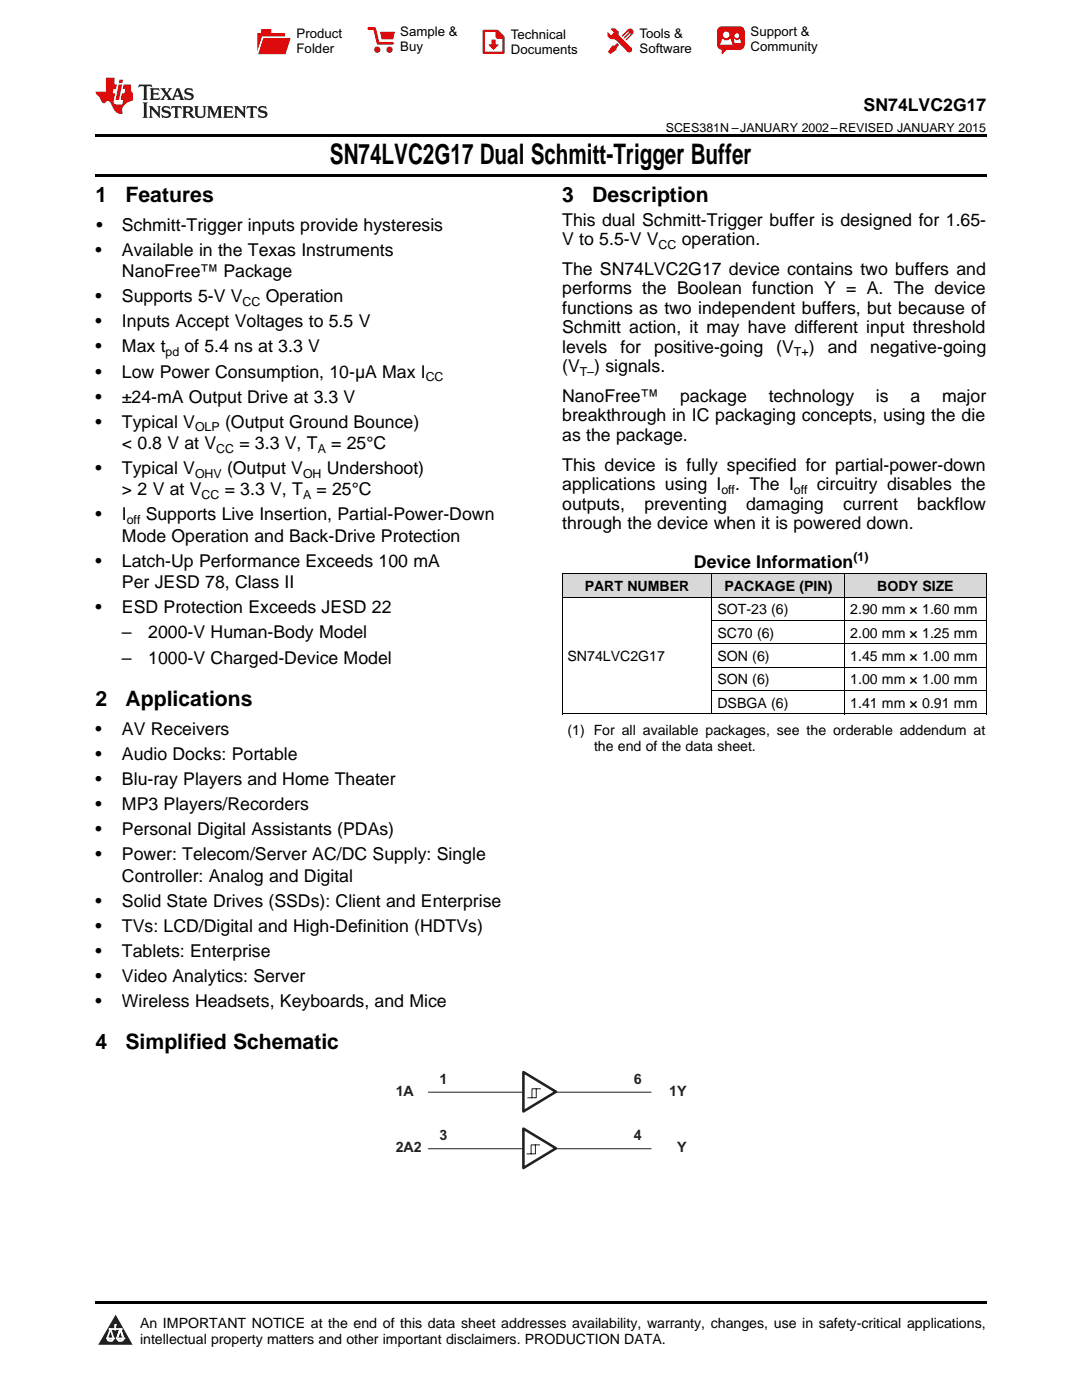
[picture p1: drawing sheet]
<svg xmlns="http://www.w3.org/2000/svg" width="216mm" height="279mm" viewBox="0 0 216 279" stroke-linecap="round" stroke-linejoin="round" font-family="sans-serif">
<defs><g id="words">
<text font-size="5.6" x="65.8" y="32.8">SN74LVC2G17 Dual Schmitt-Trigger Buffer</text>
<g font-size="4.2">
<text x="19" y="40.4">1</text>
<text x="25" y="40.4">Features</text>
<text x="112.2" y="40.4">3</text>
<text x="118.2" y="40.4">Description</text>
<text x="19" y="140.9">2</text>
<text x="25" y="140.9">Applications</text>
<text x="19" y="209.4">4</text>
<text x="25" y="209.4">Simplified Schematic</text>
</g>
<g font-size="3.5">
<text x="172.3" y="22.2">SN74LVC2G17</text>
<text x="19.2" y="46.1">•</text>
<text x="24.3" y="46.1">Schmitt-Trigger inputs provide hysteresis</text>
<text x="112.2" y="45">This dual Schmitt-Trigger buffer is designed for 1.65-</text>
<text x="19" y="51.1">•</text>
<text x="24.3" y="51.1">Available in the Texas Instruments</text>
<text x="112.2" y="48.9">V to 5.5-V V</text>
<text x="136" y="48.9">operation.</text>
<text x="24.3" y="55.3">NanoFree™ Package</text>
<text x="112.2" y="54.9">The SN74LVC2G17 device contains two buffers and</text>
<text x="112.2" y="58.7">performs the Boolean function Y = A. The device</text>
<text x="19" y="60.3">•</text>
<text x="19" y="65.3">•</text>
<text x="24.3" y="60.3">Supports 5-V V</text>
<text x="24.3" y="65.3">Inputs Accept Voltages to 5.5 V</text>
<text x="53" y="60.3">Operation</text>
<text x="112.2" y="62.6">functions as two independent buffers, but because of</text>
<text x="19" y="70.3">•</text>
<text x="24.3" y="70.3">Max t</text>
<text x="36.8" y="70.3">of 5.4 ns at 3.3 V</text>
<text x="112.2" y="66.5">Schmitt action, it may have different input threshold</text>
<text x="112.2" y="70.4">levels</text>
<text x="123.8" y="70.4">for</text>
<text x="130.5" y="70.4">positive-going</text>
<text x="154.9" y="70.4">(V</text>
<text x="161.4" y="70.4">)</text>
<text x="165.2" y="70.4">and</text>
<text x="173.7" y="70.4">negative-going</text>
<text x="19" y="75.4">•</text>
<text x="24.3" y="75.4">Low Power Consumption, 10-μA Max I</text>
<text x="112.2" y="74.3">(V</text>
<text x="118.6" y="74.3">) signals.</text>
<text x="19" y="80.4">•</text>
<text x="24.3" y="80.4">±24-mA Output Drive at 3.3 V</text>
<text x="112.2" y="80.2">NanoFree™</text>
<text x="135.7" y="80.2">package</text>
<text x="153.4" y="80.2">technology</text>
<text x="174.8" y="80.2">is</text>
<text x="181.7" y="80.2">a</text>
<text x="188" y="80.2">major</text>
<text x="19" y="85.4">•</text>
<text x="24.3" y="85.4">Typical V</text>
<text x="24.3" y="89.6">&lt; 0.8 V at V</text>
<text x="44.9" y="85.4">(Output Ground Bounce)</text>
<text x="47.8" y="89.6">= 3.3 V, T</text>
<text x="66.1" y="89.6">= 25°C</text>
<text x="112.2" y="84.1">breakthrough in IC packaging concepts, using the die</text>
<text x="112.2" y="88">as the package.</text>
<text x="19" y="94.6">•</text>
<text x="24.3" y="94.6">Typical V</text>
<text x="45.3" y="94.6">(Output V</text>
<text x="65.2" y="94.6">Undershoot)</text>
<text x="112.2" y="93.9">This device is fully specified for partial-power-down</text>
<text x="24.3" y="98.8">&gt; 2 V at V</text>
<text x="44.8" y="98.8">= 3.3 V, T</text>
<text x="63.1" y="98.8">= 25°C</text>
<text x="112.2" y="97.8">applications using I</text>
<text x="112.2" y="101.7">outputs,</text>
<text x="128.6" y="101.7">preventing</text>
<text x="146.7" y="97.8">. The I</text>
<text x="148.9" y="101.7">damaging</text>
<text x="163" y="97.8">circuitry disables the</text>
<text x="168.2" y="101.7">current</text>
<text x="183" y="101.7">backflow</text>
<text x="19" y="103.9">•</text>
<text x="24.3" y="103.9">I</text>
<text x="29.1" y="103.9">Supports Live Insertion, Partial-Power-Down</text>
<text x="112.2" y="105.6">through the device when it is powered down.</text>
<text x="19" y="113.1">•</text>
<text x="24.3" y="108.1">Mode Operation and Back-Drive Protection</text>
<text x="24.3" y="113.1">Latch-Up Performance Exceeds 100 mA</text>
<text x="138.5" y="113.3">Device Information</text>
<text x="24.3" y="117.3">Per JESD 78, Class II</text>
<text x="19" y="122.3">•</text>
<text x="24.3" y="122.3">ESD Protection Exceeds JESD 22</text>
<text x="24.3" y="127.4">–</text>
<text x="29.6" y="127.4">2000-V Human-Body Model</text>
<text x="24.3" y="132.5">–</text>
<text x="29.6" y="132.5">1000-V Charged-Device Model</text>
<text x="19" y="146.6">•</text>
<text x="24.3" y="146.6">AV Receivers</text>
<text x="19" y="151.7">•</text>
<text x="24.3" y="151.7">Audio Docks: Portable</text>
<text x="19" y="156.7">•</text>
<text x="19" y="161.7">•</text>
<text x="24.3" y="156.7">Blu-ray Players and Home Theater</text>
<text x="24.3" y="161.7">MP3 Players/Recorders</text>
<text x="19" y="166.7">•</text>
<text x="24.3" y="166.7">Personal Digital Assistants (PDAs)</text>
<text x="19" y="171.7">•</text>
<text x="24.3" y="171.7">Power: Telecom/Server AC/DC Supply: Single</text>
<text x="24.3" y="175.9">Controller: Analog and Digital</text>
<text x="19" y="180.9">•</text>
<text x="19" y="185.9">•</text>
<text x="24.3" y="180.9">Solid State Drives (SSDs): Client and Enterprise</text>
<text x="24.3" y="185.9">TVs: LCD/Digital and High-Definition (HDTVs)</text>
<text x="19" y="191">•</text>
<text x="24.3" y="191">Tablets: Enterprise</text>
<text x="19" y="196">•</text>
<text x="24.3" y="196">Video Analytics: Server</text>
<text x="19" y="201">•</text>
<text x="24.3" y="201">Wireless Headsets, Keyboards, and Mice</text>
</g>
<g font-size="2.9" fill="#241f21">
<text x="79" y="218.7">1A</text>
<text x="87.7" y="216.3">1</text>
<text x="126.5" y="216.3">6</text>
<text x="133.5" y="218.7">1Y</text>
<text x="87.7" y="227.5">3</text>
<text x="126.5" y="227.5">4</text>
<text x="79" y="229.9">2A2</text>
<text x="135.1" y="229.9">Y</text>
</g>
<g font-size="2.8">
<text x="116.7" y="118">PART NUMBER</text>
<text x="144.6" y="118">PACKAGE (PIN)</text>
<text x="175" y="118">BODY SIZE</text>
<text x="143.2" y="122.6">SOT-23 (6)</text>
<text x="169.7" y="122.6">2.90 mm × 1.60 mm</text>
<text x="113.2" y="131.9">SN74LVC2G17</text>
<text x="143.2" y="127.3">SC70 (6)</text>
<text x="143.2" y="131.9">SON (6)</text>
<text x="169.7" y="127.3">2.00 mm × 1.25 mm</text>
<text x="169.7" y="131.9">1.45 mm × 1.00 mm</text>
<text x="143.2" y="136.6">SON (6)</text>
<text x="169.7" y="136.6">1.00 mm × 1.00 mm</text>
<text x="143.2" y="141.3">DSBGA (6)</text>
<text x="169.7" y="141.3">1.41 mm × 0.91 mm</text>
<text x="113.2" y="146.8">(1) For all available packages, see the orderable addendum at</text>
<text x="118.5" y="149.9">the end of the data sheet.</text>
<text x="27.9" y="265">An IMPORTANT NOTICE at the end of this data sheet addresses availability, warranty, changes, use in safety-critical applications,</text>
<text x="27.9" y="268.2">intellectual property matters and other important disclaimers. PRODUCTION DATA.</text>
</g>
<g font-size="2.6">
<text x="59.2" y="7.6">Product</text>
<text x="59.2" y="10.6">Folder</text>
<text x="79.9" y="7.3">Sample &amp;</text>
<text x="79.9" y="10.2">Buy</text>
<text x="101.9" y="7.8">Technical</text>
<text x="101.9" y="10.8">Documents</text>
<text x="127.6" y="7.6">Tools &amp;</text>
<text x="127.6" y="10.6">Software</text>
<text x="149.8" y="7.2">Support &amp;</text>
<text x="149.8" y="10.2">Community</text>
</g>
<g font-size="2.5">
<text x="132.9" y="26.3">SCES381N –JANUARY 2002–REVISED JANUARY 2015</text>
<text x="131.4" y="49.6">CC</text>
<text x="48.4" y="61">CC</text>
<text x="33" y="71">pd</text>
<text x="158.4" y="71.1">T+</text>
<text x="84.9" y="76.1">CC</text>
<text x="115.7" y="75">T–</text>
<text x="38.9" y="86.1">OLP</text>
<text x="38.9" y="95.3">OHV</text>
<text x="43.1" y="90.3">CC</text>
<text x="60.5" y="95.3">OH</text>
<text x="63.4" y="90.3">A</text>
<text x="40.2" y="99.6">CC</text>
<text x="60.5" y="99.6">A</text>
<text x="143.9" y="98.5">off</text>
<text x="158.4" y="98.5">off</text>
<text x="25.3" y="104.6">off</text>
<text x="170.3" y="111.9">(1)</text>
</g>
</g></defs>
<g fill="#d8d8d8">
<path d="M112.2 114.6h29.9v4.6h-29.9z"/>
<path d="M142.1 114.6h26.5v4.6h-26.5z"/>
<path d="M168.6 114.6h28.2v4.6h-28.2z"/>
</g>
<path d="M23.1 262.4l3.4 6h-6.9z" fill="#231f20"/>
<path d="M21.4 267.1h1.2l-.3 .5h-.3a.55 .55 0 0 1-.6-.5z" fill-rule="evenodd" fill="#fff"/>
<path d="M21.4 267.1h1.2l-.3 .5h-.3a.55 .55 0 0 1-.6-.5z" fill="none" stroke="#231f20" stroke-width=".34"/>
<path d="M21.4 267.1l1.2 .1-.3 .4h-.5z" fill="none" stroke="#fff" stroke-width=".34"/>
<path d="M23 265.3h.1" fill="none" stroke="#fff" stroke-width=".34"/>
<path d="M23 264.4v.9z" fill="#fff"/>
<path d="M23 264.4v.9z" fill="none" stroke="#fff" stroke-width=".34"/>
<circle cx="23" cy="264.4" r=".17" fill="#fff"/>
<path d="M21.9 265.2h.1" fill="none" stroke="#fff" stroke-width=".34"/>
<path d="M21.9 265.2h2.3z" fill="#fff"/>
<path d="M21.9 265.2h2.3z" fill="none" stroke="#fff" stroke-width=".34"/>
<circle cx="24.2" cy="265.2" r=".17" fill="#fff"/>
<path d="M23.3 267.1h.1" fill="none" stroke="#fff" stroke-width=".34"/>
<path d="M24 265.2l-.7 1.9z" fill="#fff"/>
<path d="M24 265.2l-.7 1.9z" fill="none" stroke="#fff" stroke-width=".34"/>
<path d="M24 265.2l.7 1.9z" fill="#fff"/>
<path d="M24 265.2l.7 1.9z" fill="none" stroke="#fff" stroke-width=".34"/>
<path d="M24.6 267.1h.1" fill="none" stroke="#fff" stroke-width=".34"/>
<circle cx="21.4" cy="267.1" r=".17" fill="#fff"/>
<path d="M22.1 265.2l-.7 1.9z" fill="#fff"/>
<path d="M22.1 265.2l-.7 1.9z" fill="none" stroke="#fff" stroke-width=".34"/>
<path d="M22.1 265.2l.5 1.9z" fill="#fff"/>
<path d="M22.1 265.2l.5 1.9z" fill="none" stroke="#fff" stroke-width=".34"/>
<circle cx="22.6" cy="267.1" r=".17" fill="#fff"/>
<path d="M23.4 267.1h1.3a.65 .65 0 0 1-.7 .5 .65 .65 0 0 1-.6-.5z" fill-rule="evenodd" fill="#fff"/>
<path d="M23.4 267.1h1.3a.65 .65 0 0 1-.7 .5 .65 .65 0 0 1-.6-.5z" fill="none" stroke="#231f20" stroke-width=".34"/>
<path d="M23.4 267.1h1.3l-.4 .5h-.6z" fill="none" stroke="#fff" stroke-width=".34"/>
<path d="M23.3 267.1h.1" fill="none" stroke="#fff" stroke-width=".34"/>
<circle cx="24.7" cy="267.1" r=".17" fill="#fff"/>
<path d="M19 259.7h177.8v.5h-177.8z" fill="#000"/>
<path d="M106.3 217.2h.9v1.8h-.9z" fill="#fff"/>
<path d="M85.5 218h44.4M105.5 219h.8M106.3 217.2h.9v1.8h-.9zM107.2 217.2h.8" fill="none" stroke="#241f21" stroke-width=".2"/>
<path d="M104.4 213.9l6.5 4-6.5 3.9z" fill="#fff"/>
<path d="M104.4 213.9l6.5 4-6.5 3.9z" fill="none" stroke="#241f21" stroke-width=".51"/>
<path d="M85.5 229.3h44.4" fill="none" stroke="#241f21" stroke-width=".2"/>
<path d="M104.4 225.2l6.5 4-6.5 3.9z" fill="#fff"/>
<path d="M104.4 225.2l6.5 4-6.5 3.9z" fill="none" stroke="#241f21" stroke-width=".51"/>
<path d="M106.1 217.3h.9v1.8h-.9z" fill="#fff"/>
<path d="M105.3 219.1h.8M106.1 217.3h.9v1.8h-.9zM107 217.3h.9" fill="none" stroke="#241f21" stroke-width=".2"/>
<path d="M106 228.5h.8v1.8h-.8z" fill="#fff"/>
<path d="M105.1 230.3h.9M106 228.5h.8v1.8h-.8zM106.8 228.5h.9" fill="none" stroke="#241f21" stroke-width=".2"/>
<path d="M19 34.8h177.8v.5h-177.8zM19 26.8h177.8v.6h-177.8zM112.2 142.5h.1zM168.5 142.5h.1zM196.7 142.5h.1z" fill="#000"/>
<path d="M112.2 119.2h84.6M112.2 114.5h84.6M112.2 114.5v28M142 114.5v28M168.5 114.5v28M196.8 114.5v28M142.1 137.8h54.7M142.1 133.2h54.7M142.1 128.5h54.7M142.1 123.8h54.7M112.2 142.5h84.6" fill="none" stroke="#000" stroke-width=".2"/>
<path d="M27.7 16.9l-.1 .6 .6-.3h.5v.2v2.2l-.2 .4h1l-.2-.4v-2.2v-.2h.5l.6 .3-.2-.6zM29.9 17.6l.2 .4v1.6l-.2 .4h1.9l.1-.6a1.09 1.09 0 0 1-1.3 .1v-.6h.6l.4 .2v-.7l-.2 .2h-.8v-.6l.2-.1a1.01 1.01 0 0 1 1 .3l-.1-.6zM32 17.6l.9 1.2-1 1.2h.9l-.2-.3 .5-.7 .5 .7-.3 .3h1.7l-.2-.3 .1-.4h1l.1 .4-.2 .3h1l-.3-.4-.7-2h-.5l-1 2.2-.8-1.1 .9-1.1h-.9l.2 .2-.4 .7-.4-.7 .2-.2zM35.4 18l.4 1h-.8zM37 17.7a.66 .66 0 0 0-.2 .8 .66 .66 0 0 0 .6 .4l.7 .2 .1 .2a.8 .8 0 0 1-.7 .4 .8 .8 0 0 1-.7-.5l.1 .8 .2-.2a.94 .94 0 0 0 1.1 .1 .94 .94 0 0 0 .4-.9 1.48 1.48 0 0 0-1.3-.6v-.4a1.1 1.1 0 0 1 1.2 .2l-.2-.6-.2 .1-.5-.1zM28.5 20.4l.2 .4v2.3l-.2 .4h1l-.2-.4v-2.3l.2-.4zM29.7 21.2l.2 .4v1.5l-.2 .4h.8l-.3-.4 .1-1.3 1.6 1.8v-2l.2-.4h-.7l.2 .2v1.1l-1.2-1.3zM32.5 21.3a.66 .66 0 0 0-.2 .8 .66 .66 0 0 0 .6 .4l.6 .2 .2 .2a.8 .8 0 0 1-.8 .4 .8 .8 0 0 1-.7-.5l.2 .7 .2-.1a.94 .94 0 0 0 1 .1 .94 .94 0 0 0 .5-1 1.47 1.47 0 0 0-1.3-.6l-.1-.3a1.1 1.1 0 0 1 1.3 .2l-.2-.6-.2 .1-.5-.2zM34.3 21.2l-.2 .6a.64 .64 0 0 1 .8-.3v1.6l-.2 .4h1l-.3-.4 .1-1.6a.66 .66 0 0 1 .8 .3l-.2-.6zM36.3 21.2l.3 .4v1.5l-.3 .4h1l-.2-.2v-.7h.5l.1 .1a.8 .8 0 0 0 1.2 .7l-1-1a.62 .62 0 0 0 .6-.5 .62 .62 0 0 0-.6-.7zM37.1 21.5h.1a.48 .48 0 0 1 .6 0 .48 .48 0 0 1 .1 .6l-.2 .1-.6 .1zM38.7 21.2l.2 .2a2.29 2.29 0 0 0 .4 2 1.05 1.05 0 0 0 1.7-.7v-1.3l.2-.2h-.8l.2 .4v1.1a.61 .61 0 0 1-.6 .6 .61 .61 0 0 1-.6-.6v-1.1l.3-.4zM41.3 21.2l.3 .4v1.5l-.3 .4h.8l-.2-.4v-1.4l.8 1.9 .9-1.9v1.4l-.2 .4h.9l-.2-.4v-1.5l.2-.4h-.8l-.7 1.5-.6-1.5zM44.5 21.2l.2 .4v1.5l-.2 .4h1.9l.2-.6a1.1 1.1 0 0 1-1.4 .2v-.7h.6l.4 .2v-.6l-.2 .1-.8 .1v-.6l.2-.1a1.02 1.02 0 0 1 1.1 .2l-.2-.5zM46.7 21.2l.2 .4v1.5l-.2 .4h.8l-.3-.4 .1-1.3 1.6 1.8v-2l.2-.4h-.7l.2 .2v1.1l-1.2-1.3zM49.3 21.2l-.1 .6a.64 .64 0 0 1 .8-.3v1.6l-.3 .4h1l-.2-.4v-1.6a.66 .66 0 0 1 .8 .3l-.1-.6zM51.7 21.3a.66 .66 0 0 0-.2 .7 .66 .66 0 0 0 .7 .5l.6 .2 .1 .2a.8 .8 0 0 1-.7 .4 .8 .8 0 0 1-.7-.5l.1 .7 .2-.1a.94 .94 0 0 0 1.1 .1 .94 .94 0 0 0 .4-1 1.48 1.48 0 0 0-1.2-.6l-.1-.3a1.1 1.1 0 0 1 1.2 .2l-.2-.6-.1 .1-.6-.2z" fill="#231f20"/>
<path d="M21.1 15.5v2.8h-2v.4l.9 .9a.96 .96 0 0 0 1 1 .59 .59 0 0 1 .5-.4 .59 .59 0 0 1 .5 .3l.4 .8a1.61 1.61 0 0 0 2.1 1.3 1.63 1.63 0 0 1 1.1-2.2l.9-.3v-1.5a1.6 1.6 0 0 1-.4-1.7h-1.4l-.2 .9h.5l-.2 .8h-.5l-.2 1v.3h.5l-.2 .9h-.7a.74 .74 0 0 1-1-.6l.3-1.6h-.5l.2-.8h.5l.1-.9h-.4v-1.4zM23.7 16.9l-.7 3h.8l.6-3zM23.8 15.9l-.1 .7h.7l.2-.7z" fill="#ee1d23"/>
<g fill="#d60000">
<path d="M52.1 5.8h2v.8h2.8v4.2h-5.5v-4.2h.7z" fill-rule="evenodd"/>
<path d="M52.4 7.5h5.6l-1 3.3h-5.6z" fill-rule="evenodd"/>
</g>
<path d="M52.4 7.4h5.7l-.1 .1h-5.5l-1.1 3.3z" fill-rule="evenodd" fill="#fff"/>
<path d="M52.4 7.4h5.7l-.1 .1h-5.5l-1.1 3.3z" fill="none" stroke="#fff" stroke-width=".2"/>
<path d="M73.6 5.7h1.1l.7 2.9h2.9" fill="none" stroke="#d60000" stroke-width=".55"/>
<g fill="#d60000">
<path d="M75.8 6.3h3l-.4 1.6h-2.2z" fill-rule="evenodd"/>
<circle cx="75.3" cy="9.9" r=".62"/>
<circle cx="77.7" cy="9.9" r=".62"/>
</g>
<path d="M96.5 6.2h2.7l1.3 1.2v3.1h-4z" fill="none" stroke="#d60000" stroke-width=".44"/>
<g fill="#d60000">
<path d="M98.1 7.9h.8v1h.5l-.9 1.1-1-1v-.1h.6z" fill-rule="evenodd"/>
<path d="M98.9 6.2h.3l1.3 1.2v.4h-1.3l-.3-.4z" fill-rule="evenodd"/>
<path d="M121.9 5.7h.8l.7 .6 .1 .7 2.5 2.5-.8 .8-2.3-2.3-1.1-.2-.6-.6v-.8l.7 .6 .5-.4v-.2l-.5-.5z" fill-rule="evenodd"/>
<path d="M122.2 9.1h.4l.5-.5 .4 .4-.5 .5v.4l-1.2 .9-.5-.5z" fill-rule="evenodd"/>
<path d="M125.3 5.9a.67 .67 0 0 1 .9 0 .67 .67 0 0 1 0 .9z" fill-rule="evenodd"/>
<path d="M125.3 5.9l.9 .9-1.2 1.2h-.2v-.2l1-.9v-.2h-.2l-.9 1h-.2v-.2l.9-1 .1-.2h-.3l-.9 1h-.2v-.2z" fill-rule="evenodd"/>
<circle cx="125.6" cy="9.9" r=".54"/>
</g>
<path d="M123.3 6.3v.7" fill="none" stroke="#d60000" stroke-width=".2"/>
<g fill="#d60000">
<path d="M143.4 5.5l.6-.2h3.6a.95 .95 0 0 1 1 .9v2.8a.95 .95 0 0 1-1 .9h-3.6a.95 .95 0 0 1-.9-.9v-2.8z" fill-rule="evenodd"/>
<path d="M144 9.9h.9l-.7 .9h-.2z" fill-rule="evenodd"/>
</g>
<g fill="#fff">
<path d="M146.6 8.6h1.3z"/>
<path d="M144.1 7.8h.3l.1 .2h.8l.2-.2h.3l.4 1.1h-2.5z" fill-rule="evenodd"/>
<path d="M146.4 7.8h.3l.1 .2h.5l.2-.2h.2l.2 .8h-1.3z" fill-rule="evenodd"/>
<circle cx="144.9" cy="6.9" r=".65"/>
<circle cx="147" cy="7.1" r=".48"/>
</g>
<use href="#words"/>
</svg>
